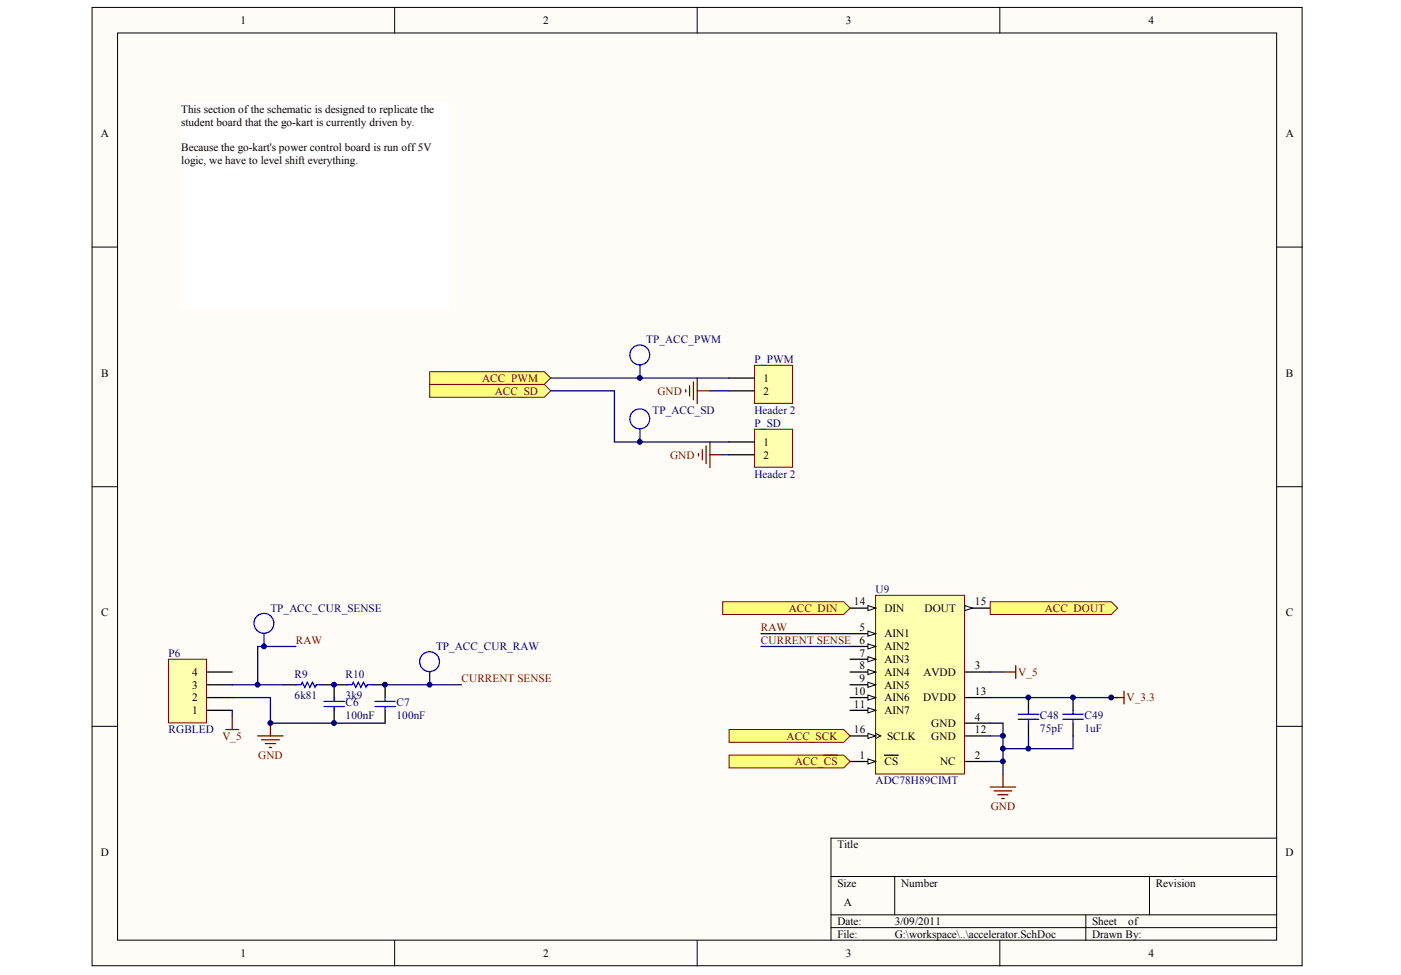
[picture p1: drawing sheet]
<svg xmlns="http://www.w3.org/2000/svg" width="289mm" height="201mm" viewBox="0 0 289 201" stroke-linecap="round" stroke-linejoin="round" font-family="sans-serif">
<defs><g id="words">
<g font-size="2.3">
<text x="49.6" y="4.9">1</text>
<text x="112" y="4.9">2</text>
<text x="174.4" y="4.9">3</text>
<text x="236.8" y="4.9">4</text>
<text x="37.4" y="23.4">This section ofthe schematic is designed to replicate the</text>
<text x="20.8" y="28.3">A</text>
<text x="37.4" y="26">student board that the go-kart is currently driven by.</text>
<text x="265.1" y="28.3">A</text>
<text x="37.4" y="31.2">Because the go-kart's power control board is run off5V</text>
<text x="37.4" y="33.8">logic, we have to level shift everything.</text>
<text x="20.9" y="77.7">B</text>
<text x="265.2" y="77.7">B</text>
<text x="157.4" y="78.7">1</text>
<text x="157.4" y="81.4">2</text>
<text x="157.4" y="91.9">1</text>
<text x="157.4" y="94.6">2</text>
<text x="176.1" y="124.9">14</text>
<text x="201.1" y="124.9">15</text>
<text x="20.9" y="127.1">C</text>
<text x="177.3" y="130.1">5</text>
<text x="182.4" y="131.5">AIN1</text>
<text x="182.4" y="126.2">DIN</text>
<text x="190.7" y="126.2">DOUT</text>
<text x="265.2" y="127.1">C</text>
<text x="177.3" y="132.8">6</text>
<text x="177.3" y="135.4">7</text>
<text x="182.4" y="134.1">AIN2</text>
<text x="182.4" y="136.7">AIN3</text>
<text x="39.6" y="142">3</text>
<text x="39.6" y="139.4">4</text>
<text x="176.1" y="143.3">10</text>
<text x="177.3" y="138.1">8</text>
<text x="177.3" y="140.7">9</text>
<text x="182.4" y="139.4">AIN4</text>
<text x="182.4" y="142">AIN5</text>
<text x="190.4" y="139.4">AVDD</text>
<text x="201.1" y="138.1">3</text>
<text x="201.1" y="143.3">13</text>
<text x="39.6" y="147.3">1</text>
<text x="39.6" y="144.6">2</text>
<text x="176.1" y="146">11</text>
<text x="182.4" y="144.6">AIN6</text>
<text x="182.4" y="147.3">AIN7</text>
<text x="190.4" y="144.6">DVDD</text>
<text x="192.1" y="149.9">GND</text>
<text x="201.1" y="148.6">4</text>
<text x="176.1" y="151.2">16</text>
<text x="182.9" y="152.6">SCLK</text>
<text x="192.1" y="152.6">GND</text>
<text x="201.1" y="151.2">12</text>
<text x="177.3" y="156.5">1</text>
<text x="182.4" y="157.8">CS</text>
<text x="193.9" y="157.8">NC</text>
<text x="201.1" y="156.5">2</text>
<text x="20.8" y="176.6">D</text>
<text x="172.7" y="174.9">Title</text>
<text x="265.1" y="176.6">D</text>
<text x="172.7" y="182.8">Size</text>
<text x="185.8" y="182.8">Number</text>
<text x="238.4" y="182.8">Revision</text>
<text x="172.7" y="190.7">Date:</text>
<text x="174" y="186.8">A</text>
<text x="184.5" y="190.7">3/09/2011</text>
<text x="225.2" y="190.7">Sheet</text>
<text x="232.7" y="190.7">of</text>
<text x="49.6" y="197.4">1</text>
<text x="112" y="197.4">2</text>
<text x="172.7" y="193.4">File:</text>
<text x="174.4" y="197.4">3</text>
<text x="184.5" y="193.4">G:\workspace\..\accelerator.SchDoc</text>
<text x="225.2" y="193.4">Drawn By:</text>
<text x="236.8" y="197.4">4</text>
</g>
<g font-size="2.3" fill="#000080">
<text x="133.3" y="70.8">TP_ACC_PWM</text>
<text x="155.6" y="74.8">P_PWM</text>
<text x="134.6" y="85.3">TP_ACC_SD</text>
<text x="155.6" y="85.3">Header 2</text>
<text x="155.6" y="88">P_SD</text>
<text x="155.6" y="98.5">Header 2</text>
<text x="180.6" y="122.2">U9</text>
<text x="55.8" y="126.2">TP_ACC_CUR_SENSE</text>
<text x="34.8" y="135.4">P6</text>
<text x="89.9" y="134.1">TP_ACC_CUR_RAW</text>
<text x="60.8" y="139.9">R9</text>
<text x="71.3" y="139.9">R10</text>
<text x="60.8" y="144.1">6k81</text>
<text x="71.3" y="144.1">3k9</text>
<text x="71.3" y="148.3">100nF</text>
<text x="71.3" y="145.7">C6</text>
<text x="81.8" y="148.3">100nF</text>
<text x="81.8" y="145.7">C7</text>
<text x="214.5" y="148.3">C48</text>
<text x="223.7" y="148.3">C49</text>
<text x="34.8" y="151.2">RGBLED</text>
<text x="214.5" y="151">75pF</text>
<text x="223.7" y="151">1uF</text>
<text x="180.6" y="161.8">ADC78H89CIMT</text>
</g>
<g font-size="2.3" fill="#800000">
<text x="99.4" y="78.7">ACC_PWM</text>
<text x="102" y="81.4">ACC_SD</text>
<text x="135.6" y="81.4">GND</text>
<text x="138.2" y="94.6">GND</text>
<text x="156.9" y="130.1">RAW</text>
<text x="162.7" y="126.2">ACC_DIN</text>
<text x="215.5" y="126.2">ACC_DOUT</text>
<text x="61" y="132.8">RAW</text>
<text x="156.9" y="132.8">CURRENT SENSE</text>
<text x="95.2" y="140.7">CURRENT SENSE</text>
<text x="210" y="139.4">V_5</text>
<text x="232.3" y="144.6">V_3.3</text>
<text x="45.9" y="152.5">V_5</text>
<text x="162.2" y="152.6">ACC_SCK</text>
<text x="53.2" y="156.5">GND</text>
<text x="163.9" y="157.8">ACC_CS</text>
<text x="204.3" y="167">GND</text>
</g>
</g></defs>
<g fill="#fffcf8" stroke="#000" stroke-width=".21">
<path d="M19 1.5h249.5v197.7h-249.5z"/>
<path d="M24.2 6.8h239.1v187.1h-239.1z"/>
</g>
<g fill="none" stroke="#000" stroke-width=".21">
<path d="M81.4 1.5v5.3M143.8 1.5v5.3M206.2 1.5v5.3M19 51h5.2M263.3 51h5.3M19 100.4h5.2M263.3 100.4h5.3M19 149.8h5.2M263.3 149.8h5.3M263.3 172.9h-91.9v21.1M81.4 194v5.2M143.8 194v5.2"/>
<path d="M171.4 180.8h91.9M171.4 188.7h91.9M171.4 191.3h91.9M184.5 180.8v7.9M206.2 194v5.2M223.9 188.7v5.3M237.1 180.8v7.9"/>
</g>
<path d="M155.6 75.3h7.8v7.9h-7.8z" fill="#ffffb0" stroke="#800000" stroke-width=".21"/>
<path d="M150.4 78h5.2M150.4 80.6h5.2" fill="none" stroke="#000" stroke-width=".26"/>
<path d="M155.6 88.5h7.8v7.9h-7.8z" fill="#ffffb0" stroke="#800000" stroke-width=".21"/>
<path d="M150.4 91.2h5.2M150.4 93.8h5.2" fill="none" stroke="#000" stroke-width=".26"/>
<path d="M142.2 79.6v2.1M143 78.8v3.7M143.8 78v5.2M141.4 80.3v.6M143.8 80.6h2.6M144 93.5v.6M144.8 92.7v2.1M145.6 91.9v3.7M146.4 91.2v5.2M146.4 93.8h2.6" fill="none" stroke="#800000" stroke-width=".26"/>
<g fill="#ffff80" stroke="#800000" stroke-width=".21">
<path d="M88.6 76.7h23.7l1.3 1.3-1.3 1.3h-23.7z" fill-rule="evenodd"/>
<path d="M88.6 79.3h23.7l1.3 1.3-1.3 1.3h-23.7z" fill-rule="evenodd"/>
</g>
<path d="M113.6 78h36.8M113.6 80.6h13.1v10.6h23.7M146.4 80.6h4M149 93.8h1.4" fill="none" stroke="#000080" stroke-width=".26"/>
<path d="M37.4 21.3h55.1v42.1h-55.1z" fill="#fff" stroke="#fff" stroke-width=".21"/>
<path d="M132 75.3v2.7M133.8 74.1a2.05 2.05 0 0 0-1.8-2.9 2.05 2.05 0 0 0-2 2.8 2.05 2.05 0 0 0 3.4 .6l.3-.4M132 88.5v2.7M133.8 87.3a2.05 2.05 0 0 0-1.8-3 2.05 2.05 0 0 0-2 2.8 2.05 2.05 0 0 0 3.4 .7l.3-.4M54.5 130.7v2.6M56.3 129.5a2.05 2.05 0 0 0-1.8-3 2.05 2.05 0 0 0-2 2.8 2.05 2.05 0 0 0 3.4 .7l.3-.4M88.6 138.6v2.6M90.4 137.4a2.05 2.05 0 0 0-1.7-3 2.05 2.05 0 0 0-2 2.8 2.05 2.05 0 0 0 3.4 .7l.3-.4" fill="none" stroke="#00f" stroke-width=".26"/>
<path d="M34.8 136h7.8v13.1h-7.8z" fill="#ffffb0" stroke="#800000" stroke-width=".21"/>
<path d="M42.6 138.6h5.3M42.6 146.5h5.3M42.6 143.9h5.3M42.6 141.2h5.3" fill="none" stroke="#000" stroke-width=".26"/>
<path d="M53.1 151.8h5.3M53.9 152.6h3.7M54.7 153.4h2.1M55.5 154.1h.5M55.8 149.1v2.7" fill="none" stroke="#800000" stroke-width=".26"/>
<path d="M61 133.3h-7.9v7.9M47.9 143.9h7.9v5.2h23.6M47.9 141.2h10.5M79.4 141.2h15.8" fill="none" stroke="#000080" stroke-width=".26"/>
<path d="M180.6 122.8h18.3v36.8h-18.3z" fill="#ffffb0" stroke="#800000" stroke-width=".21"/>
<path d="M175.3 157h5.3" fill="none" stroke="#000" stroke-width=".26"/>
<path d="M179 156.5l1.6 .5-1.6 .6z" fill="#fffcf8" stroke="#000" stroke-width=".21"/>
<path d="M175.3 130.7h5.3M199 138.6h5.2M182.4 155.8h2.8M199 157h5.2M199 149.1h5.2" fill="none" stroke="#000" stroke-width=".26"/>
<path d="M179 130.2l1.6 .5-1.6 .5z" fill="#fffcf8" stroke="#000" stroke-width=".21"/>
<path d="M175.3 133.3h5.3" fill="none" stroke="#000" stroke-width=".26"/>
<path d="M179 132.8l1.6 .5-1.6 .6z" fill="#fffcf8" stroke="#000" stroke-width=".21"/>
<path d="M175.3 136h5.3" fill="none" stroke="#000" stroke-width=".26"/>
<path d="M179 135.4l1.6 .6-1.6 .5z" fill="#fffcf8" stroke="#000" stroke-width=".21"/>
<path d="M175.3 138.6h5.3" fill="none" stroke="#000" stroke-width=".26"/>
<path d="M179 138.1l1.6 .5-1.6 .5z" fill="#fffcf8" stroke="#000" stroke-width=".21"/>
<path d="M175.3 141.2h5.3" fill="none" stroke="#000" stroke-width=".26"/>
<path d="M179 140.7l1.6 .5-1.6 .6z" fill="#fffcf8" stroke="#000" stroke-width=".21"/>
<path d="M175.3 143.9h5.3" fill="none" stroke="#000" stroke-width=".26"/>
<path d="M179 143.3l1.6 .6-1.6 .5z" fill="#fffcf8" stroke="#000" stroke-width=".21"/>
<path d="M175.3 146.5h5.3" fill="none" stroke="#000" stroke-width=".26"/>
<path d="M179 146l1.6 .5-1.6 .5z" fill="#fffcf8" stroke="#000" stroke-width=".21"/>
<path d="M175.3 125.4h5.3M199 151.8h5.2M199 143.9h5.2" fill="none" stroke="#000" stroke-width=".26"/>
<path d="M179 124.9l1.6 .5-1.6 .5z" fill="#fffcf8" stroke="#000" stroke-width=".21"/>
<path d="M199 125.4h5.2" fill="none" stroke="#000" stroke-width=".26"/>
<path d="M199 124.9l1.5 .5-1.5 .5z" fill="#fffcf8" stroke="#000" stroke-width=".21"/>
<path d="M175.3 151.8h5.3" fill="none" stroke="#000" stroke-width=".26"/>
<path d="M180.6 151.3l1 .5-1 .5" fill="none" stroke="#000" stroke-width=".21"/>
<path d="M179 151.3l1.6 .5-1.6 .5z" fill="#fffcf8" stroke="#000" stroke-width=".21"/>
<path d="M206.8 138.6h2.7M209.5 137.3v2.6M206.8 159.7v2.6M229.2 143.9h2.6M231.8 142.6v2.6M204.2 162.3h5.3M205 163.1h3.7M205.8 163.9h2.1M206.6 164.7h.5" fill="none" stroke="#800000" stroke-width=".26"/>
<path d="M204.2 138.6h2.6M204.2 149.1h2.6v10.6M204.2 151.8h2.6M204.2 143.9h26.3M204.2 157h2.6M212.1 151.8v2.6M221.3 151.8v2.6h-14.5" fill="none" stroke="#000080" stroke-width=".26"/>
<path d="M212.1 143.9v2.6M212.1 149.1v2.7M221.3 143.9v2.6M221.3 149.1v2.7" fill="none" stroke="#000" stroke-width=".26"/>
<path d="M210 147.3h4.2M210 148.4h4.2M212.1 146.5v.8M212.1 148.4v.7M219.2 147.3h4.2M219.2 148.4h4.2M221.3 146.5v.8M221.3 148.4v.7" fill="none" stroke="#00f" stroke-width=".26"/>
<path d="M150.4 155.7h23.6l1.3 1.3-1.3 1.4h-23.6z" fill-rule="evenodd" fill="#ffff80" stroke="#800000" stroke-width=".21"/>
<path d="M169.9 155.8h2.8" fill="none" stroke="#800000" stroke-width=".26"/>
<g fill="#ffff80" stroke="#800000" stroke-width=".21">
<path d="M150.4 150.5h23.6l1.3 1.3-1.3 1.3h-23.6z" fill-rule="evenodd"/>
<path d="M204.2 124.1h25l1.3 1.3-1.3 1.3h-25z" fill-rule="evenodd"/>
<path d="M149 124.1h25l1.3 1.3-1.3 1.3h-25z" fill-rule="evenodd"/>
</g>
<path d="M156.9 130.7h18.4M156.9 133.3h18.4M47.9 146.5v1.3" fill="none" stroke="#000080" stroke-width=".26"/>
<path d="M46.6 150.5h2.6M47.9 147.8v2.7" fill="none" stroke="#800000" stroke-width=".26"/>
<path d="M58.4 141.2h2.6M66.3 141.2h5.2M68.9 141.2v2.7M68.9 146.5v2.6M76.8 141.2h2.6v2.7M79.4 146.5v2.6" fill="none" stroke="#000" stroke-width=".26"/>
<path d="M61 141.2h1.1l.2-.5 .6 1.1 .5-1.1 .5 1.1 .5-1.1 .6 1.1 .2-.6h1.1M66.8 144.7h4.2M66.8 145.7h4.2M68.9 143.9v.8M68.9 145.7v.8M71.5 141.2h1.1l.2-.5 .6 1.1 .5-1.1 .5 1.1 .5-1.1 .6 1.1 .2-.6h1.1M77.3 144.7h4.2M77.3 145.7h4.2M79.4 143.9v.8M79.4 145.7v.8" fill="none" stroke="#00f" stroke-width=".26"/>
<g fill="#000080" stroke="#000080" stroke-width=".21">
<circle cx="53.1" cy="141.2" r=".5"/>
<circle cx="54.4" cy="133.3" r=".5"/>
<circle cx="55.7" cy="149.1" r=".5"/>
<circle cx="68.9" cy="149.1" r=".5"/>
<circle cx="68.9" cy="141.2" r=".5"/>
<circle cx="79.4" cy="141.2" r=".5"/>
<circle cx="88.6" cy="141.2" r=".5"/>
<circle cx="131.9" cy="91.1" r=".5"/>
<circle cx="131.9" cy="77.9" r=".5"/>
<circle cx="206.8" cy="157" r=".5"/>
<circle cx="206.8" cy="154.4" r=".5"/>
<circle cx="206.8" cy="151.8" r=".5"/>
<circle cx="212.1" cy="154.4" r=".5"/>
<circle cx="212.1" cy="143.8" r=".5"/>
<circle cx="221.3" cy="143.8" r=".5"/>
<circle cx="229.1" cy="143.8" r=".5"/>
</g>
<use href="#words"/>
</svg>
